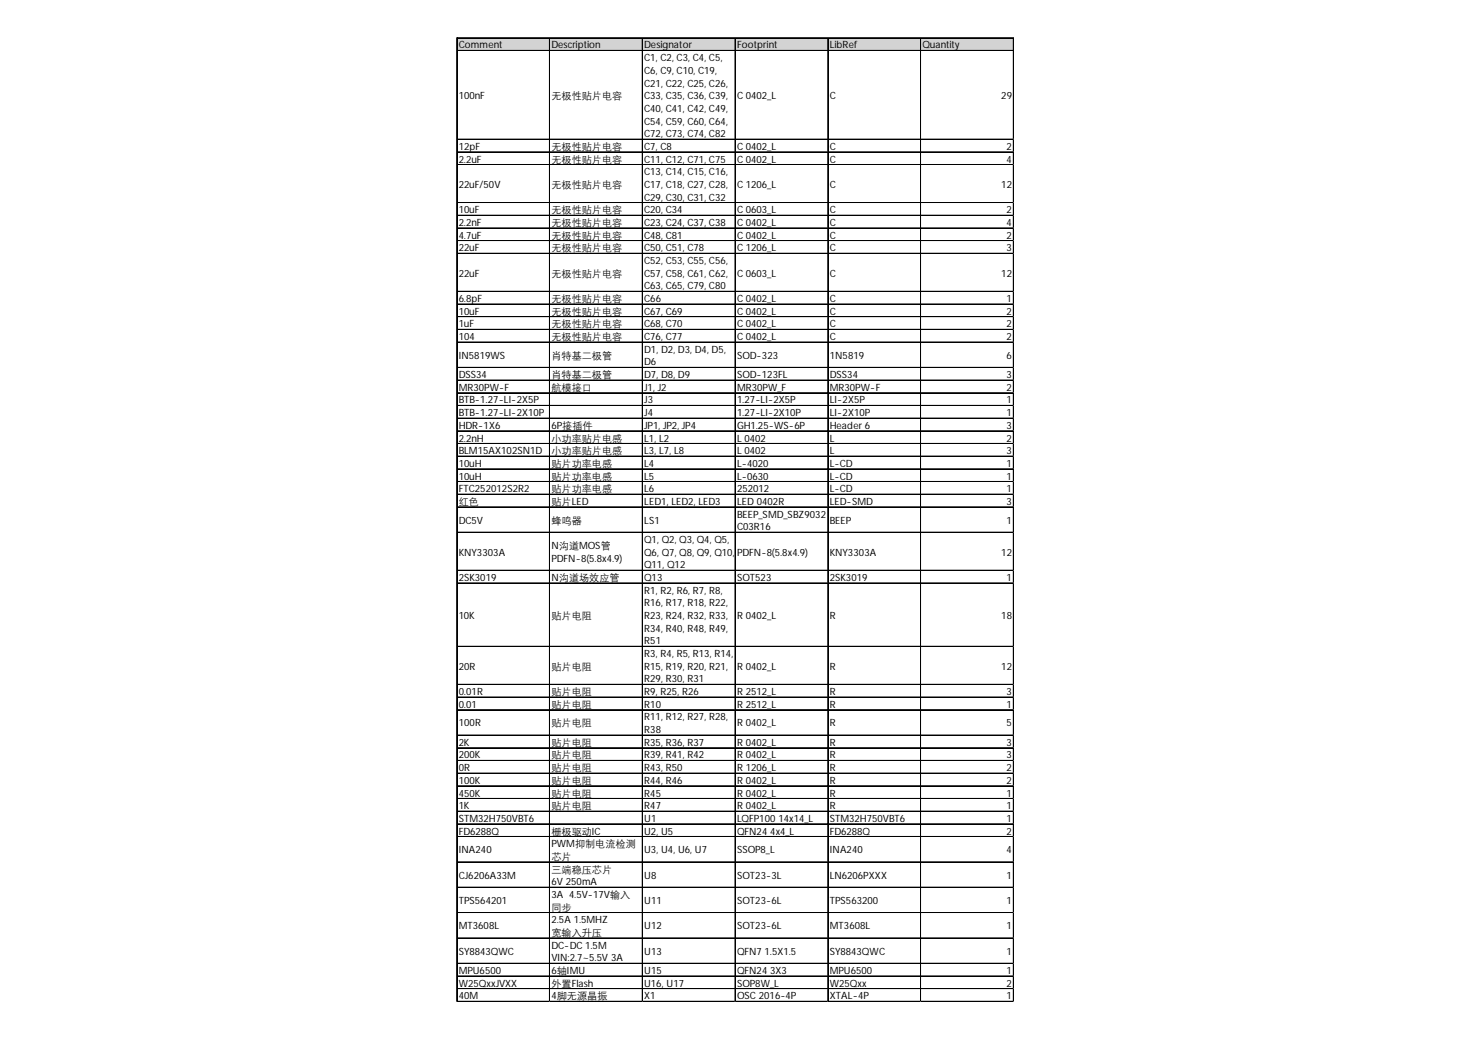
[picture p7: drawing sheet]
<svg xmlns="http://www.w3.org/2000/svg" width="297mm" height="210mm" viewBox="0 0 297 210" stroke-linecap="round" stroke-linejoin="round" font-family="sans-serif">
<defs><g id="words">
<g font-size="2">
<text x="92.6" y="9.8">Comment</text>
<text x="111.3" y="9.8">Description</text>
<text x="130" y="9.8">Designator</text>
<text x="148.7" y="9.8">Footprint</text>
<text x="167.4" y="9.8">LibRef</text>
<text x="186.2" y="9.8">Quantity</text>
<text x="130" y="12.3">C1, C2, C3, C4, C5,</text>
<text x="130" y="14.9">C6, C9, C10, C19,</text>
<text x="130" y="17.4">C21, C22, C25, C26,</text>
<text x="92.6" y="20">100nF</text>
<text x="111.3" y="20">无极性贴片电容</text>
<text x="130" y="20">C33, C35, C36, C39,</text>
<text x="130" y="22.6">C40, C41, C42, C49,</text>
<text x="148.7" y="20">C 0402_L</text>
<text x="167.4" y="20">C</text>
<text x="202.1" y="20">29</text>
<text x="130" y="25.1">C54, C59, C60, C64,</text>
<text x="130" y="27.7">C72, C73, C74, C82</text>
<text x="92.6" y="30.2">12pF</text>
<text x="92.6" y="32.8">2.2uF</text>
<text x="111.3" y="30.2">无极性贴片电容</text>
<text x="111.3" y="32.8">无极性贴片电容</text>
<text x="130" y="30.2">C7, C8</text>
<text x="130" y="32.8">C11, C12, C71, C75</text>
<text x="130" y="35.3">C13, C14, C15, C16,</text>
<text x="148.7" y="30.2">C 0402_L</text>
<text x="148.7" y="32.8">C 0402_L</text>
<text x="167.4" y="30.2">C</text>
<text x="167.4" y="32.8">C</text>
<text x="203.1" y="30.2">2</text>
<text x="203.1" y="32.8">4</text>
<text x="92.6" y="37.9">22uF/50V</text>
<text x="111.3" y="37.9">无极性贴片电容</text>
<text x="130" y="37.9">C17, C18, C27, C28,</text>
<text x="130" y="40.5">C29, C30, C31, C32</text>
<text x="148.7" y="37.9">C 1206_L</text>
<text x="167.4" y="37.9">C</text>
<text x="202.1" y="37.9">12</text>
<text x="92.6" y="43">10uF</text>
<text x="92.6" y="45.6">2.2nF</text>
<text x="111.3" y="43">无极性贴片电容</text>
<text x="111.3" y="45.6">无极性贴片电容</text>
<text x="130" y="43">C20, C34</text>
<text x="130" y="45.6">C23, C24, C37, C38</text>
<text x="148.7" y="43">C 0603_L</text>
<text x="148.7" y="45.6">C 0402_L</text>
<text x="167.4" y="43">C</text>
<text x="167.4" y="45.6">C</text>
<text x="203.1" y="43">2</text>
<text x="203.1" y="45.6">4</text>
<text x="92.6" y="48.1">4.7uF</text>
<text x="92.6" y="50.7">22uF</text>
<text x="111.3" y="48.1">无极性贴片电容</text>
<text x="111.3" y="50.7">无极性贴片电容</text>
<text x="130" y="48.1">C48, C81</text>
<text x="130" y="50.7">C50, C51, C78</text>
<text x="130" y="53.2">C52, C53, C55, C56,</text>
<text x="148.7" y="48.1">C 0402_L</text>
<text x="148.7" y="50.7">C 1206_L</text>
<text x="167.4" y="48.1">C</text>
<text x="167.4" y="50.7">C</text>
<text x="203.1" y="48.1">2</text>
<text x="203.1" y="50.7">3</text>
<text x="92.6" y="55.8">22uF</text>
<text x="111.3" y="55.8">无极性贴片电容</text>
<text x="130" y="55.8">C57, C58, C61, C62,</text>
<text x="130" y="58.3">C63, C65, C79, C80</text>
<text x="148.7" y="55.8">C 0603_L</text>
<text x="167.4" y="55.8">C</text>
<text x="202.1" y="55.8">12</text>
<text x="92.6" y="60.9">6.8pF</text>
<text x="92.6" y="63.5">10uF</text>
<text x="111.3" y="60.9">无极性贴片电容</text>
<text x="111.3" y="63.5">无极性贴片电容</text>
<text x="130" y="60.9">C66</text>
<text x="130" y="63.5">C67, C69</text>
<text x="148.7" y="60.9">C 0402_L</text>
<text x="148.7" y="63.5">C 0402_L</text>
<text x="167.4" y="60.9">C</text>
<text x="167.4" y="63.5">C</text>
<text x="203.1" y="60.9">1</text>
<text x="203.1" y="63.5">2</text>
<text x="92.6" y="66">1uF</text>
<text x="92.6" y="68.6">104</text>
<text x="111.3" y="66">无极性贴片电容</text>
<text x="111.3" y="68.6">无极性贴片电容</text>
<text x="130" y="66">C68, C70</text>
<text x="130" y="68.6">C76, C77</text>
<text x="130" y="71.1">D1, D2, D3, D4, D5,</text>
<text x="148.7" y="66">C 0402_L</text>
<text x="148.7" y="68.6">C 0402_L</text>
<text x="167.4" y="66">C</text>
<text x="167.4" y="68.6">C</text>
<text x="203.1" y="66">2</text>
<text x="203.1" y="68.6">2</text>
<text x="92.6" y="72.3">IN5819WS</text>
<text x="92.6" y="76.2">DSS34</text>
<text x="111.3" y="72.3">肖特基二极管</text>
<text x="111.3" y="76.2">肖特基二极管</text>
<text x="130" y="73.7">D6</text>
<text x="130" y="76.2">D7, D8, D9</text>
<text x="148.7" y="72.3">SOD-323</text>
<text x="148.7" y="76.2">SOD-123FL</text>
<text x="167.4" y="72.3">1N5819</text>
<text x="167.4" y="76.2">DSS34</text>
<text x="203.1" y="72.3">6</text>
<text x="203.1" y="76.2">3</text>
<text x="92.6" y="78.8">MR30PW-F</text>
<text x="92.6" y="81.4">BTB-1.27-LI-2X5P</text>
<text x="92.6" y="83.9">BTB-1.27-LI-2X10P</text>
<text x="111.3" y="78.8">航模接口</text>
<text x="130" y="78.8">J1, J2</text>
<text x="130" y="81.4">J3</text>
<text x="130" y="83.9">J4</text>
<text x="148.7" y="78.8">MR30PW_F</text>
<text x="148.7" y="81.4">1.27-LI-2X5P</text>
<text x="148.7" y="83.9">1.27-LI-2X10P</text>
<text x="167.4" y="78.8">MR30PW-F</text>
<text x="167.4" y="81.4">LI-2X5P</text>
<text x="167.4" y="83.9">LI-2X10P</text>
<text x="203.1" y="78.8">2</text>
<text x="203.1" y="81.4">1</text>
<text x="203.1" y="83.9">1</text>
<text x="92.6" y="86.5">HDR-1X6</text>
<text x="92.6" y="89">2.2nH</text>
<text x="111.3" y="86.5">6P接插件</text>
<text x="111.3" y="89">小功率贴片电感</text>
<text x="130" y="86.5">JP1, JP2, JP4</text>
<text x="130" y="89">L1, L2</text>
<text x="148.7" y="86.5">GH1.25-WS-6P</text>
<text x="148.7" y="89">L 0402</text>
<text x="167.4" y="86.5">Header 6</text>
<text x="167.4" y="89">L</text>
<text x="203.1" y="86.5">3</text>
<text x="203.1" y="89">2</text>
<text x="92.6" y="91.6">BLM15AX102SN1D</text>
<text x="92.6" y="94.1">10uH</text>
<text x="111.3" y="91.6">小功率贴片电感</text>
<text x="111.3" y="94.1">贴片功率电感</text>
<text x="130" y="91.6">L3, L7, L8</text>
<text x="130" y="94.1">L4</text>
<text x="148.7" y="91.6">L 0402</text>
<text x="148.7" y="94.1">L-4020</text>
<text x="167.4" y="91.6">L</text>
<text x="167.4" y="94.1">L-CD</text>
<text x="203.1" y="91.6">3</text>
<text x="203.1" y="94.1">1</text>
<text x="92.6" y="96.7">10uH</text>
<text x="92.6" y="99.3">FTC252012S2R2</text>
<text x="92.6" y="101.8">红色</text>
<text x="111.3" y="96.7">贴片功率电感</text>
<text x="111.3" y="99.3">贴片功率电感</text>
<text x="111.3" y="101.8">贴片LED</text>
<text x="130" y="96.7">L5</text>
<text x="130" y="99.3">L6</text>
<text x="130" y="101.8">LED1, LED2, LED3</text>
<text x="148.7" y="96.7">L-0630</text>
<text x="148.7" y="99.3">252012</text>
<text x="148.7" y="101.8">LED 0402R</text>
<text x="167.4" y="96.7">L-CD</text>
<text x="167.4" y="99.3">L-CD</text>
<text x="167.4" y="101.8">LED-SMD</text>
<text x="203.1" y="96.7">1</text>
<text x="203.1" y="99.3">1</text>
<text x="203.1" y="101.8">3</text>
<text x="92.6" y="105.6">DC5V</text>
<text x="111.3" y="105.6">蜂鸣器</text>
<text x="130" y="105.6">LS1</text>
<text x="148.7" y="104.4">BEEP_SMD_SBZ9032</text>
<text x="148.7" y="106.9">C03R16</text>
<text x="167.4" y="105.6">BEEP</text>
<text x="203.1" y="105.6">1</text>
<text x="92.6" y="112">KNY3303A</text>
<text x="111.3" y="110.7">N沟道MOS管</text>
<text x="111.3" y="113.2">PDFN-8(5.8x4.9)</text>
<text x="130" y="109.5">Q1, Q2, Q3, Q4, Q5,</text>
<text x="130" y="112">Q6, Q7, Q8, Q9, Q10,</text>
<text x="148.7" y="112">PDFN-8(5.8x4.9)</text>
<text x="167.4" y="112">KNY3303A</text>
<text x="202.1" y="112">12</text>
<text x="92.6" y="117.1">2SK3019</text>
<text x="111.3" y="117.1">N沟道场效应管</text>
<text x="130" y="114.6">Q11, Q12</text>
<text x="130" y="117.1">Q13</text>
<text x="130" y="119.7">R1, R2, R6, R7, R8,</text>
<text x="148.7" y="117.1">SOT523</text>
<text x="167.4" y="117.1">2SK3019</text>
<text x="203.1" y="117.1">1</text>
<text x="92.6" y="124.8">10K</text>
<text x="111.3" y="124.8">贴片电阻</text>
<text x="130" y="122.3">R16, R17, R18, R22,</text>
<text x="130" y="124.8">R23, R24, R32, R33,</text>
<text x="148.7" y="124.8">R 0402_L</text>
<text x="167.4" y="124.8">R</text>
<text x="202.1" y="124.8">18</text>
<text x="130" y="127.4">R34, R40, R48, R49,</text>
<text x="130" y="129.9">R51</text>
<text x="92.6" y="135">20R</text>
<text x="111.3" y="135">贴片电阻</text>
<text x="130" y="132.5">R3, R4, R5, R13, R14,</text>
<text x="130" y="135">R15, R19, R20, R21,</text>
<text x="130" y="137.6">R29, R30, R31</text>
<text x="148.7" y="135">R 0402_L</text>
<text x="167.4" y="135">R</text>
<text x="202.1" y="135">12</text>
<text x="92.6" y="140.2">0.01R</text>
<text x="92.6" y="142.7">0.01</text>
<text x="111.3" y="140.2">贴片电阻</text>
<text x="111.3" y="142.7">贴片电阻</text>
<text x="130" y="140.2">R9, R25, R26</text>
<text x="130" y="142.7">R10</text>
<text x="148.7" y="140.2">R 2512_L</text>
<text x="148.7" y="142.7">R 2512_L</text>
<text x="167.4" y="140.2">R</text>
<text x="167.4" y="142.7">R</text>
<text x="203.1" y="140.2">3</text>
<text x="203.1" y="142.7">1</text>
<text x="92.6" y="146.5">100R</text>
<text x="111.3" y="146.5">贴片电阻</text>
<text x="130" y="145.3">R11, R12, R27, R28,</text>
<text x="130" y="147.8">R38</text>
<text x="148.7" y="146.5">R 0402_L</text>
<text x="167.4" y="146.5">R</text>
<text x="203.1" y="146.5">5</text>
<text x="92.6" y="150.4">2K</text>
<text x="92.6" y="152.9">200K</text>
<text x="92.6" y="155.5">0R</text>
<text x="111.3" y="150.4">贴片电阻</text>
<text x="111.3" y="152.9">贴片电阻</text>
<text x="111.3" y="155.5">贴片电阻</text>
<text x="130" y="150.4">R35, R36, R37</text>
<text x="130" y="152.9">R39, R41, R42</text>
<text x="130" y="155.5">R43, R50</text>
<text x="148.7" y="150.4">R 0402_L</text>
<text x="148.7" y="152.9">R 0402_L</text>
<text x="148.7" y="155.5">R 1206_L</text>
<text x="167.4" y="150.4">R</text>
<text x="167.4" y="152.9">R</text>
<text x="167.4" y="155.5">R</text>
<text x="203.1" y="150.4">3</text>
<text x="203.1" y="152.9">3</text>
<text x="203.1" y="155.5">2</text>
<text x="92.6" y="158.1">100K</text>
<text x="92.6" y="160.6">450K</text>
<text x="111.3" y="158.1">贴片电阻</text>
<text x="111.3" y="160.6">贴片电阻</text>
<text x="130" y="158.1">R44, R46</text>
<text x="130" y="160.6">R45</text>
<text x="148.7" y="158.1">R 0402_L</text>
<text x="148.7" y="160.6">R 0402_L</text>
<text x="167.4" y="158.1">R</text>
<text x="167.4" y="160.6">R</text>
<text x="203.1" y="158.1">2</text>
<text x="203.1" y="160.6">1</text>
<text x="92.6" y="163.2">1K</text>
<text x="92.6" y="165.7">STM32H750VBT6</text>
<text x="111.3" y="163.2">贴片电阻</text>
<text x="130" y="163.2">R47</text>
<text x="130" y="165.7">U1</text>
<text x="148.7" y="163.2">R 0402_L</text>
<text x="148.7" y="165.7">LQFP100 14x14_L</text>
<text x="167.4" y="163.2">R</text>
<text x="167.4" y="165.7">STM32H750VBT6</text>
<text x="203.1" y="163.2">1</text>
<text x="203.1" y="165.7">1</text>
<text x="92.6" y="168.3">FD6288Q</text>
<text x="92.6" y="172">INA240</text>
<text x="111.3" y="168.3">栅极驱动IC</text>
<text x="111.3" y="170.8">PWM抑制电流检测</text>
<text x="111.3" y="173.4">芯片</text>
<text x="130" y="168.3">U2, U5</text>
<text x="130" y="172">U3, U4, U6, U7</text>
<text x="148.7" y="168.3">QFN24 4x4_L</text>
<text x="148.7" y="172">SSOP8_L</text>
<text x="167.4" y="168.3">FD6288Q</text>
<text x="167.4" y="172">INA240</text>
<text x="203.1" y="168.3">2</text>
<text x="203.1" y="172">4</text>
<text x="92.6" y="177.2">CJ6206A33M</text>
<text x="111.3" y="175.9">三端稳压芯片</text>
<text x="111.3" y="178.5">6V 250mA</text>
<text x="130" y="177.2">U8</text>
<text x="148.7" y="177.2">SOT23-3L</text>
<text x="167.4" y="177.2">LN6206PXXX</text>
<text x="203.1" y="177.2">1</text>
<text x="92.6" y="182.3">TPS564201</text>
<text x="111.3" y="181.1">3A 4.5V-17V输入</text>
<text x="111.3" y="183.6">同步</text>
<text x="130" y="182.3">U11</text>
<text x="148.7" y="182.3">SOT23-6L</text>
<text x="167.4" y="182.3">TPS563200</text>
<text x="203.1" y="182.3">1</text>
<text x="92.6" y="187.4">MT3608L</text>
<text x="111.3" y="186.2">2.5A 1.5MHZ</text>
<text x="111.3" y="188.7">宽输入升压</text>
<text x="111.3" y="191.3">DC-DC 1.5M</text>
<text x="130" y="187.4">U12</text>
<text x="148.7" y="187.4">SOT23-6L</text>
<text x="167.4" y="187.4">MT3608L</text>
<text x="203.1" y="187.4">1</text>
<text x="92.6" y="192.5">SY8843QWC</text>
<text x="92.6" y="196.4">MPU6500</text>
<text x="111.3" y="193.8">VIN:2.7~5.5V 3A</text>
<text x="111.3" y="196.4">6轴IMU</text>
<text x="130" y="192.5">U13</text>
<text x="130" y="196.4">U15</text>
<text x="148.7" y="192.5">QFN7 1.5X1.5</text>
<text x="148.7" y="196.4">QFN24 3X3</text>
<text x="167.4" y="192.5">SY8843QWC</text>
<text x="167.4" y="196.4">MPU6500</text>
<text x="203.1" y="192.5">1</text>
<text x="203.1" y="196.4">1</text>
<text x="92.6" y="199">W25QxxJVXX</text>
<text x="92.6" y="201.5">40M</text>
<text x="111.3" y="199">外置Flash</text>
<text x="111.3" y="201.5">4脚无源晶振</text>
<text x="130" y="199">U16, U17</text>
<text x="130" y="201.5">X1</text>
<text x="148.7" y="199">SOP8W_L</text>
<text x="148.7" y="201.5">OSC 2016-4P</text>
<text x="167.4" y="199">W25Qxx</text>
<text x="167.4" y="201.5">XTAL-4P</text>
<text x="203.1" y="199">2</text>
<text x="203.1" y="201.5">1</text>
</g>
</g></defs>
<path d="M92.2 7.7h112.5v2.6h-112.5z" fill="#d3d3d3"/>
<g fill="none" stroke="#000" stroke-width=".2">
<path d="M92.2 7.6v194.4M92.3 7.6h112.3M92.3 7.7h112.3M92.3 10.2h112.3M110.9 7.7v194.3M129.6 7.7v194.3M129.7 7.7v194.3M148.3 7.7v194.3M148.4 7.7v194.3M167 7.7v194.3M167.1 7.7v194.3M185.8 7.7v194.3"/>
<path d="M204.5 7.7v194.3M92.3 28.1h112.3M92.3 30.6h112.3M92.3 30.7h112.3M92.3 33.2h112.3M92.3 40.8h112.3M92.3 40.9h112.3M92.3 43.4h112.3M92.3 43.5h112.3M92.3 45.9h112.3M92.3 46h112.3M92.3 48.5h112.3"/>
<path d="M92.3 48.6h112.3M92.3 51.1h112.3M92.3 58.7h112.3M92.3 58.8h112.3M92.3 61.3h112.3M92.3 61.4h112.3M92.3 63.8h112.3M92.3 63.9h112.3M92.3 66.4h112.3M92.3 66.5h112.3M92.3 69h112.3M92.3 74.1h112.3"/>
<path d="M92.3 76.6h112.3M92.3 76.7h112.3M92.3 79.2h112.3M92.3 79.3h112.3M92.3 81.7h112.3M92.3 81.8h112.3M92.3 84.3h112.3M92.3 84.4h112.3M92.3 86.9h112.3M92.3 89.4h112.3M92.3 89.5h112.3M92.3 92h112.3"/>
<path d="M92.3 94.5h112.3M92.3 94.6h112.3M92.3 97.1h112.3M92.3 99.6h112.3M92.3 99.7h112.3M92.3 102.2h112.3M92.3 102.3h112.3M92.3 107.3h112.3M92.3 107.4h112.3M92.3 115h112.3M92.3 117.5h112.3M92.3 117.6h112.3"/>
<path d="M92.3 130.3h112.3M92.3 130.4h112.3M92.3 138h112.3M92.3 140.5h112.3M92.3 140.6h112.3M92.3 143.1h112.3M92.3 143.2h112.3M92.3 148.2h112.3M92.3 148.3h112.3M92.3 150.8h112.3M92.3 153.3h112.3M92.3 153.4h112.3"/>
<path d="M92.3 155.9h112.3M92.3 158.4h112.3M92.3 158.5h112.3M92.3 161h112.3M92.3 161.1h112.3M92.3 163.5h112.3M92.3 163.6h112.3M92.3 166.1h112.3M92.3 166.2h112.3M92.3 168.7h112.3M92.3 173.8h112.3M92.3 178.9h112.3"/>
<path d="M92.3 179h112.3M92.3 184h112.3M92.3 184.1h112.3M92.3 189.1h112.3M92.3 189.2h112.3M92.3 194.2h112.3M92.3 194.3h112.3M92.3 196.8h112.3M92.3 199.3h112.3M92.3 199.4h112.3M92.3 201.9h112.3M92.3 202h112.3"/>
</g>
<path d="M92.2 202v.1" fill="none" stroke="#e0e0e0" stroke-width=".2"/>
<path d="M92.2 202l.1 .1z" fill="#e0e0e0"/>
<path d="M110.9 202v.1" fill="none" stroke="#e0e0e0" stroke-width=".2"/>
<path d="M110.9 202l.1 .1z" fill="#e0e0e0"/>
<path d="M129.6 202v.1" fill="none" stroke="#e0e0e0" stroke-width=".2"/>
<path d="M129.6 202l.1 .1z" fill="#e0e0e0"/>
<path d="M148.3 202v.1" fill="none" stroke="#e0e0e0" stroke-width=".2"/>
<path d="M148.3 202l.2 .1z" fill="#e0e0e0"/>
<path d="M167 202v.1" fill="none" stroke="#e0e0e0" stroke-width=".2"/>
<path d="M167 202l.2 .1z" fill="#e0e0e0"/>
<path d="M185.8 202v.1" fill="none" stroke="#e0e0e0" stroke-width=".2"/>
<path d="M185.8 202l.1 .1z" fill="#e0e0e0"/>
<path d="M204.5 202v.1" fill="none" stroke="#e0e0e0" stroke-width=".2"/>
<path d="M204.5 202l.1 .1z" fill="#e0e0e0"/>
<path d="M204.6 28.1h.1" fill="none" stroke="#e0e0e0" stroke-width=".2"/>
<path d="M204.6 28.1l.1 .1z" fill="#e0e0e0"/>
<path d="M204.6 30.6h.1" fill="none" stroke="#e0e0e0" stroke-width=".2"/>
<path d="M204.6 30.6l.1 .1z" fill="#e0e0e0"/>
<path d="M204.6 33.2h.1" fill="none" stroke="#e0e0e0" stroke-width=".2"/>
<path d="M204.6 33.2l.1 .1z" fill="#e0e0e0"/>
<path d="M204.6 40.8h.1" fill="none" stroke="#e0e0e0" stroke-width=".2"/>
<path d="M204.6 40.8l.1 .2z" fill="#e0e0e0"/>
<path d="M204.6 43.4h.1" fill="none" stroke="#e0e0e0" stroke-width=".2"/>
<path d="M204.6 43.4l.1 .1z" fill="#e0e0e0"/>
<path d="M204.6 45.9h.1" fill="none" stroke="#e0e0e0" stroke-width=".2"/>
<path d="M204.6 45.9l.1 .2z" fill="#e0e0e0"/>
<path d="M204.6 48.5h.1" fill="none" stroke="#e0e0e0" stroke-width=".2"/>
<path d="M204.6 48.5l.1 .1z" fill="#e0e0e0"/>
<path d="M204.6 51.1h.1" fill="none" stroke="#e0e0e0" stroke-width=".2"/>
<path d="M204.6 51.1l.1 .1z" fill="#e0e0e0"/>
<path d="M204.6 58.7h.1" fill="none" stroke="#e0e0e0" stroke-width=".2"/>
<path d="M204.6 58.7l.1 .2z" fill="#e0e0e0"/>
<path d="M204.6 61.3h.1" fill="none" stroke="#e0e0e0" stroke-width=".2"/>
<path d="M204.6 61.3l.1 .1z" fill="#e0e0e0"/>
<path d="M204.6 63.8h.1" fill="none" stroke="#e0e0e0" stroke-width=".2"/>
<path d="M204.6 63.8l.1 .2z" fill="#e0e0e0"/>
<path d="M204.6 66.4h.1" fill="none" stroke="#e0e0e0" stroke-width=".2"/>
<path d="M204.6 66.4l.1 .1z" fill="#e0e0e0"/>
<path d="M204.6 69h.1" fill="none" stroke="#e0e0e0" stroke-width=".2"/>
<path d="M204.6 69l.1 .1z" fill="#e0e0e0"/>
<path d="M204.6 74.1h.1" fill="none" stroke="#e0e0e0" stroke-width=".2"/>
<path d="M204.6 74.1l.1 .1z" fill="#e0e0e0"/>
<path d="M204.6 76.6h.1" fill="none" stroke="#e0e0e0" stroke-width=".2"/>
<path d="M204.6 76.6l.1 .2z" fill="#e0e0e0"/>
<path d="M204.6 79.2h.1" fill="none" stroke="#e0e0e0" stroke-width=".2"/>
<path d="M204.6 79.2l.1 .1z" fill="#e0e0e0"/>
<path d="M204.6 81.7h.1" fill="none" stroke="#e0e0e0" stroke-width=".2"/>
<path d="M204.6 81.7l.1 .2z" fill="#e0e0e0"/>
<path d="M204.6 84.3h.1" fill="none" stroke="#e0e0e0" stroke-width=".2"/>
<path d="M204.6 84.3l.1 .1z" fill="#e0e0e0"/>
<path d="M204.6 86.9h.1" fill="none" stroke="#e0e0e0" stroke-width=".2"/>
<path d="M204.6 86.9l.1 .1z" fill="#e0e0e0"/>
<path d="M204.6 89.4h.1" fill="none" stroke="#e0e0e0" stroke-width=".2"/>
<path d="M204.6 89.4l.1 .1z" fill="#e0e0e0"/>
<path d="M204.6 92h.1" fill="none" stroke="#e0e0e0" stroke-width=".2"/>
<path d="M204.6 92l.1 .1z" fill="#e0e0e0"/>
<path d="M204.6 94.5h.1" fill="none" stroke="#e0e0e0" stroke-width=".2"/>
<path d="M204.6 94.5l.1 .2z" fill="#e0e0e0"/>
<path d="M204.6 97.1h.1" fill="none" stroke="#e0e0e0" stroke-width=".2"/>
<path d="M204.6 97.1l.1 .1z" fill="#e0e0e0"/>
<path d="M204.6 99.6h.1" fill="none" stroke="#e0e0e0" stroke-width=".2"/>
<path d="M204.6 99.6l.1 .2z" fill="#e0e0e0"/>
<path d="M204.6 102.2h.1" fill="none" stroke="#e0e0e0" stroke-width=".2"/>
<path d="M204.6 102.2l.1 .1z" fill="#e0e0e0"/>
<path d="M204.6 107.3h.1" fill="none" stroke="#e0e0e0" stroke-width=".2"/>
<path d="M204.6 107.3l.1 .1z" fill="#e0e0e0"/>
<path d="M204.6 115h.1" fill="none" stroke="#e0e0e0" stroke-width=".2"/>
<path d="M204.6 115l.1 .1z" fill="#e0e0e0"/>
<path d="M204.6 117.5h.1" fill="none" stroke="#e0e0e0" stroke-width=".2"/>
<path d="M204.6 117.5l.1 .2z" fill="#e0e0e0"/>
<path d="M204.6 130.3h.1" fill="none" stroke="#e0e0e0" stroke-width=".2"/>
<path d="M204.6 130.3l.1 .1z" fill="#e0e0e0"/>
<path d="M204.6 138h.1" fill="none" stroke="#e0e0e0" stroke-width=".2"/>
<path d="M204.6 138l.1 .1z" fill="#e0e0e0"/>
<path d="M204.6 140.5h.1" fill="none" stroke="#e0e0e0" stroke-width=".2"/>
<path d="M204.6 140.5l.1 .2z" fill="#e0e0e0"/>
<path d="M204.6 143.1h.1" fill="none" stroke="#e0e0e0" stroke-width=".2"/>
<path d="M204.6 143.1l.1 .1z" fill="#e0e0e0"/>
<path d="M204.6 148.2h.1" fill="none" stroke="#e0e0e0" stroke-width=".2"/>
<path d="M204.6 148.2l.1 .1z" fill="#e0e0e0"/>
<path d="M204.6 150.8h.1" fill="none" stroke="#e0e0e0" stroke-width=".2"/>
<path d="M204.6 150.8l.1 .1z" fill="#e0e0e0"/>
<path d="M204.6 153.3h.1" fill="none" stroke="#e0e0e0" stroke-width=".2"/>
<path d="M204.6 153.3l.1 .2z" fill="#e0e0e0"/>
<path d="M204.6 155.9h.1" fill="none" stroke="#e0e0e0" stroke-width=".2"/>
<path d="M204.6 155.9l.1 .1z" fill="#e0e0e0"/>
<path d="M204.6 158.4h.1" fill="none" stroke="#e0e0e0" stroke-width=".2"/>
<path d="M204.6 158.4l.1 .2z" fill="#e0e0e0"/>
<path d="M204.6 161h.1" fill="none" stroke="#e0e0e0" stroke-width=".2"/>
<path d="M204.6 161l.1 .1z" fill="#e0e0e0"/>
<path d="M204.6 163.5h.1" fill="none" stroke="#e0e0e0" stroke-width=".2"/>
<path d="M204.6 163.5l.1 .2z" fill="#e0e0e0"/>
<path d="M204.6 166.1h.1" fill="none" stroke="#e0e0e0" stroke-width=".2"/>
<path d="M204.6 166.1l.1 .1z" fill="#e0e0e0"/>
<path d="M204.6 168.7h.1" fill="none" stroke="#e0e0e0" stroke-width=".2"/>
<path d="M204.6 168.7l.1 .1z" fill="#e0e0e0"/>
<path d="M204.6 173.8h.1" fill="none" stroke="#e0e0e0" stroke-width=".2"/>
<path d="M204.6 173.8l.1 .1z" fill="#e0e0e0"/>
<path d="M204.6 178.9h.1" fill="none" stroke="#e0e0e0" stroke-width=".2"/>
<path d="M204.6 178.9l.1 .1z" fill="#e0e0e0"/>
<path d="M204.6 184h.1" fill="none" stroke="#e0e0e0" stroke-width=".2"/>
<path d="M204.6 184l.1 .1z" fill="#e0e0e0"/>
<path d="M204.6 189.1h.1" fill="none" stroke="#e0e0e0" stroke-width=".2"/>
<path d="M204.6 189.1l.1 .1z" fill="#e0e0e0"/>
<path d="M204.6 194.2h.1" fill="none" stroke="#e0e0e0" stroke-width=".2"/>
<path d="M204.6 194.2l.1 .2z" fill="#e0e0e0"/>
<path d="M204.6 196.8h.1" fill="none" stroke="#e0e0e0" stroke-width=".2"/>
<path d="M204.6 196.8l.1 .1z" fill="#e0e0e0"/>
<path d="M204.6 199.3h.1" fill="none" stroke="#e0e0e0" stroke-width=".2"/>
<path d="M204.6 199.3l.1 .2z" fill="#e0e0e0"/>
<path d="M204.6 201.9h.1" fill="none" stroke="#e0e0e0" stroke-width=".2"/>
<path d="M204.6 201.9l.1 .1z" fill="#e0e0e0"/>
<use href="#words"/>
</svg>
